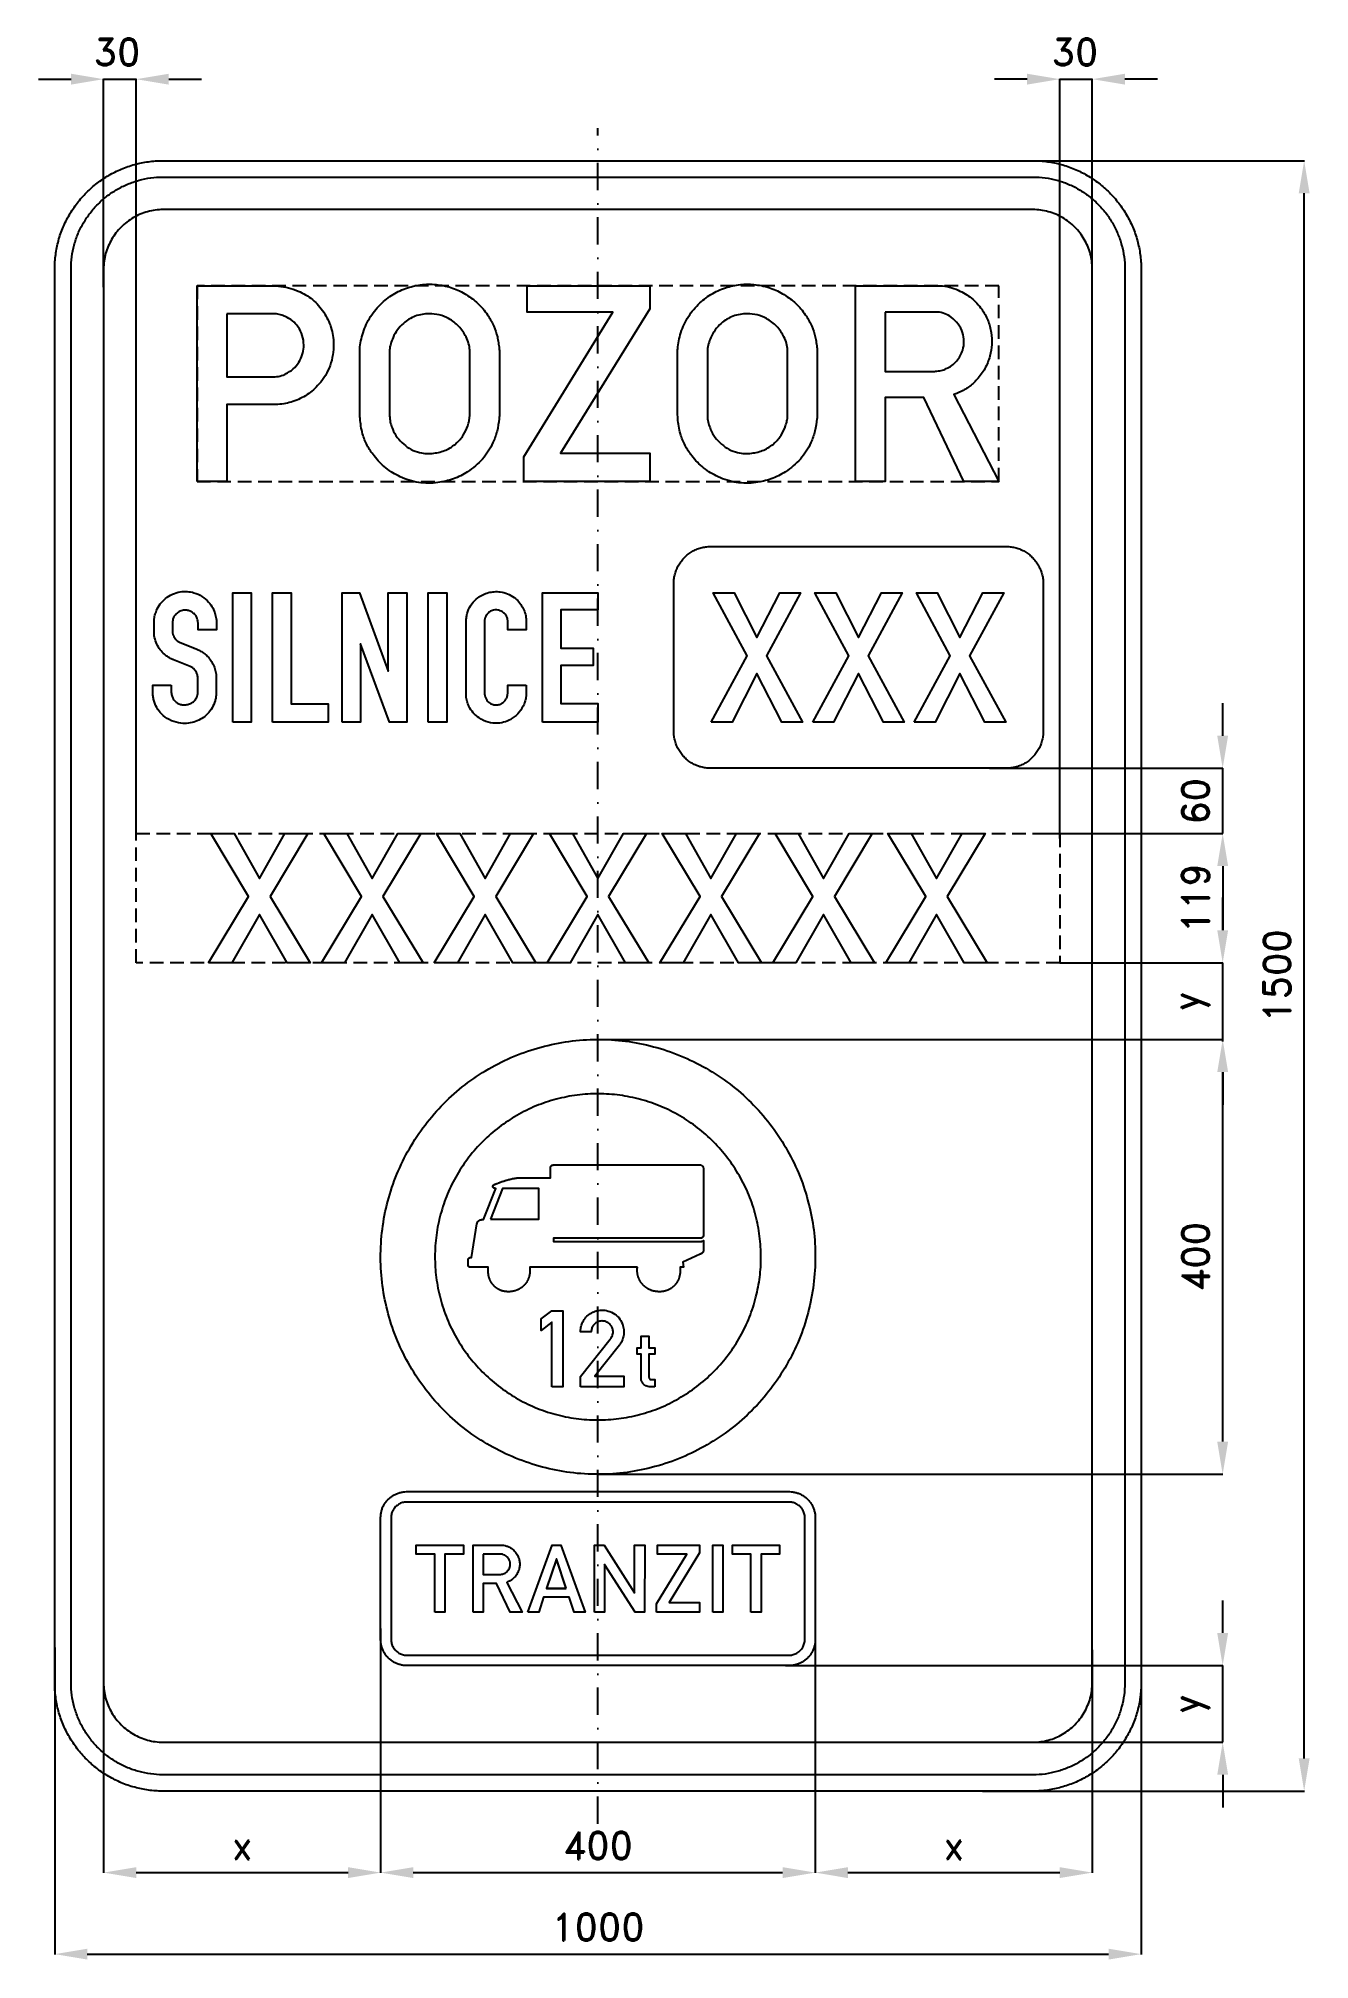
# Model space of a CAD drawing. Header units: millimetres. Extents: x -515 to 655, y -905 to 862.
import ezdxf

# ---------------------------------------------------------------- set-up
doc = ezdxf.new("R2010")
doc.units = ezdxf.units.MM
doc.header["$LTSCALE"] = 5
doc.linetypes.add('ČERCHOVANÁX2', pattern=[2, 1, -0.5, 0, -0.5])
doc.linetypes.add('ČÁRKOVANÁX2', pattern=[1.5, 1, -0.5])
doc.layers.add('Kóty', color=2, linetype='Continuous')
doc.layers.add('Značka', color=7, linetype='Continuous')
doc.styles.get("Standard").update_dxf_attribs({"font": 'romand.shx', "height": 25})
doc.dimstyles.get("Standard").update_dxf_attribs({"dimtxt": 25, "dimasz": 30, "dimexe": 0.18, "dimexo": 0.0625, "dimgap": 12.5, "dimtad": 1, "dimdec": 0, "dimzin": 0, "dimdsep": 46, "dimtxsty": 'Standard', "dimcen": 0.09, "dimadec": 0, "dimazin": 0, "dimtfac": 1, "dimtdec": 0, "dimtofl": 0, "dimtmove": 0, "dimatfit": 3, "dimfxl": 1, "dimtolj": 1, "dimtzin": 0, "dimarcsym": 0})

msp = doc.modelspace()

# ---------------------------------------------------------------- texts
at = {"layer": 'Kóty', "char_height": 25, "attachment_point": 5}
for insert in [(-442.6, 850), (439.1, 850)]:
    msp.add_mtext('\\A1;30', dxfattribs=dict(at, insert=insert))
at = {"layer": 'Kóty', "insert": (550, 160.6), "char_height": 25, "attachment_point": 5, "rotation": 90}
msp.add_mtext('\\A1;60', dxfattribs=at)

# ---------------------------------------------------------------- blocks, each defined once
blk = doc.blocks.new('*D0')
at = {"layer": 'Defpoints', "color": 0, "transparency": 16777216}
for p in [(351.7, 750), (650, 750), (353.9, -750)]:
    blk.add_point(p, dxfattribs=at)
at = {"layer": 'Kóty', "color": 0, "lineweight": -2, "transparency": 16777216}
for p, q in [((351.8, 750), (650.2, 750)), ((650, -720), (650, 720)), ((354, -750), (650.2, -750))]:
    blk.add_line(p, q, dxfattribs=at)
at = {"layer": 'Kóty', "color": 0, "transparency": 16777216}
for points in [[(645, 720), (655, 720), (650, 750)], [(645, -720), (655, -720), (650, -750)]]:
    blk.add_solid(points, dxfattribs=at)
at = {"layer": 'Kóty', "color": 0, "transparency": 16777216, "insert": (625, 0), "char_height": 25, "attachment_point": 5, "rotation": 90}
blk.add_mtext('\\A1;1500', dxfattribs=at)
blk = doc.blocks.new('*D1')
at = {"layer": 'Defpoints', "color": 0, "transparency": 16777216}
for p in [(-500, -617.9), (500, -607.9), (500, -900)]:
    blk.add_point(p, dxfattribs=at)
at = {"layer": 'Kóty', "color": 0, "lineweight": -2, "transparency": 16777216}
for p, q in [((-500, -617.9), (-500, -900.2)), ((500, -608), (500, -900.2)), ((-470, -900), (470, -900))]:
    blk.add_line(p, q, dxfattribs=at)
at = {"layer": 'Kóty', "color": 0, "transparency": 16777216}
for points in [[(-470, -895), (-470, -905), (-500, -900)], [(470, -895), (470, -905), (500, -900)]]:
    blk.add_solid(points, dxfattribs=at)
at = {"layer": 'Kóty', "color": 0, "transparency": 16777216, "insert": (0, -875), "char_height": 25, "attachment_point": 5}
blk.add_mtext('\\A1;1000', dxfattribs=at)
blk = doc.blocks.new('*D2')
at = {"layer": 'Defpoints', "color": 0, "transparency": 16777216}
for p in [(425, 131), (425, 12), (575, 12)]:
    blk.add_point(p, dxfattribs=at)
at = {"layer": 'Kóty', "color": 0, "lineweight": -2, "transparency": 16777216}
for p, q in [((425.0625, 131), (575.18, 131)), ((575, 101), (575, 42)), ((425.0625, 12), (575.18, 12))]:
    blk.add_line(p, q, dxfattribs=at)
at = {"layer": 'Kóty', "color": 0, "transparency": 16777216}
for points in [[(570, 101), (580, 101), (575, 131)], [(570, 42), (580, 42), (575, 12)]]:
    blk.add_solid(points, dxfattribs=at)
at = {"layer": 'Kóty', "color": 0, "transparency": 16777216, "insert": (550, 71.5), "char_height": 25, "attachment_point": 5, "rotation": 90}
blk.add_mtext('\\A1;119', dxfattribs=at)
blk = doc.blocks.new('*D3')
at = {"layer": 'Defpoints', "color": 0, "transparency": 16777216}
for p in [(-1.1, -58.5), (575, -58.5), (0, -458.5)]:
    blk.add_point(p, dxfattribs=at)
at = {"layer": 'Kóty', "color": 0, "lineweight": -2, "transparency": 16777216}
for p, q in [((-1.1, -58.5), (575.2, -58.5)), ((575, -428.5), (575, -88.5)), ((0.1, -458.5), (575.2, -458.5))]:
    blk.add_line(p, q, dxfattribs=at)
at = {"layer": 'Kóty', "color": 0, "transparency": 16777216}
for points in [[(570, -88.5), (580, -88.5), (575, -58.5)], [(570, -428.5), (580, -428.5), (575, -458.5)]]:
    blk.add_solid(points, dxfattribs=at)
at = {"layer": 'Kóty', "color": 0, "transparency": 16777216, "insert": (550, -258.5), "char_height": 25, "attachment_point": 5, "rotation": 90}
blk.add_mtext('\\A1;400', dxfattribs=at)
blk = doc.blocks.new('*D4')
at = {"layer": 'Defpoints', "color": 0, "transparency": 16777216}
for p in [(-200, -600.2), (200, -612.8), (200, -825)]:
    blk.add_point(p, dxfattribs=at)
at = {"layer": 'Kóty', "color": 0, "lineweight": -2, "transparency": 16777216}
for p, q in [((-200, -600.3), (-200, -825.2)), ((200, -612.9), (200, -825.2)), ((-170, -825), (170, -825))]:
    blk.add_line(p, q, dxfattribs=at)
at = {"layer": 'Kóty', "color": 0, "transparency": 16777216}
for points in [[(-170, -820), (-170, -830), (-200, -825)], [(170, -820), (170, -830), (200, -825)]]:
    blk.add_solid(points, dxfattribs=at)
at = {"layer": 'Kóty', "color": 0, "transparency": 16777216, "insert": (0, -800), "char_height": 25, "attachment_point": 5}
blk.add_mtext('\\A1;400', dxfattribs=at)
blk = doc.blocks.new('*D5')
at = {"layer": 'Defpoints', "color": 0, "transparency": 16777216}
for p in [(172.5, -634.5), (157.3, -705), (575, -705)]:
    blk.add_point(p, dxfattribs=at)
at = {"layer": 'Kóty', "color": 0, "lineweight": -2, "transparency": 16777216}
for p, q in [((575, -604.5), (575, -574.5)), ((172.6, -634.5), (575.2, -634.5)), ((157.3, -705), (575.2, -705)), ((575, -735), (575, -765))]:
    blk.add_line(p, q, dxfattribs=at)
at = {"layer": 'Kóty', "color": 0, "transparency": 16777216}
for points in [[(570, -604.5), (580, -604.5), (575, -634.5)], [(570, -735), (580, -735), (575, -705)]]:
    blk.add_solid(points, dxfattribs=at)
at = {"layer": 'Kóty', "color": 0, "transparency": 16777216, "insert": (545.8, -669.8), "char_height": 25, "attachment_point": 5, "rotation": 90}
blk.add_mtext('\\A1;y', dxfattribs=at)
blk = doc.blocks.new('*D6')
at = {"layer": 'Defpoints', "color": 0, "transparency": 16777216}
for p in [(-200, -614.4), (-455, -629.1), (-200, -825)]:
    blk.add_point(p, dxfattribs=at)
at = {"layer": 'Kóty', "color": 0, "lineweight": -2, "transparency": 16777216}
for p, q in [((-200, -614.5), (-200, -825.2)), ((-455, -629.2), (-455, -825.2)), ((-425, -825), (-230, -825))]:
    blk.add_line(p, q, dxfattribs=at)
at = {"layer": 'Kóty', "color": 0, "transparency": 16777216}
for points in [[(-425, -820), (-425, -830), (-455, -825)], [(-230, -820), (-230, -830), (-200, -825)]]:
    blk.add_solid(points, dxfattribs=at)
at = {"layer": 'Kóty', "color": 0, "transparency": 16777216, "insert": (-327.5, -800), "char_height": 25, "attachment_point": 5}
blk.add_mtext('\\A1;x', dxfattribs=at)
blk = doc.blocks.new('*D7')
at = {"layer": 'Defpoints', "color": 0, "transparency": 16777216}
for p in [(200, -604.1), (455, -619.9), (455, -825)]:
    blk.add_point(p, dxfattribs=at)
at = {"layer": 'Kóty', "color": 0, "lineweight": -2, "transparency": 16777216}
for p, q in [((200, -604.1), (200, -825.2)), ((455, -619.9), (455, -825.2)), ((230, -825), (425, -825))]:
    blk.add_line(p, q, dxfattribs=at)
at = {"layer": 'Kóty', "color": 0, "transparency": 16777216}
for points in [[(230, -820), (230, -830), (200, -825)], [(425, -820), (425, -830), (455, -825)]]:
    blk.add_solid(points, dxfattribs=at)
at = {"layer": 'Kóty', "color": 0, "transparency": 16777216, "insert": (327.5, -800), "char_height": 25, "attachment_point": 5}
blk.add_mtext('\\A1;x', dxfattribs=at)
blk = doc.blocks.new('*D8')
at = {"layer": 'Defpoints', "color": 0, "transparency": 16777216}
for p in [(425, 12), (433, -58.5), (575, -58.5)]:
    blk.add_point(p, dxfattribs=at)
at = {"layer": 'Kóty', "color": 0, "lineweight": -2, "transparency": 16777216}
for p, q in [((575, 42), (575, 72)), ((425.1, 12), (575.2, 12)), ((433.1, -58.5), (575.2, -58.5)), ((575, -88.5), (575, -118.5))]:
    blk.add_line(p, q, dxfattribs=at)
at = {"layer": 'Kóty', "color": 0, "transparency": 16777216}
for points in [[(570, 42), (580, 42), (575, 12)], [(570, -88.5), (580, -88.5), (575, -58.5)]]:
    blk.add_solid(points, dxfattribs=at)
at = {"layer": 'Kóty', "color": 0, "transparency": 16777216, "insert": (545.8, -23.2), "char_height": 25, "attachment_point": 5, "rotation": 90}
blk.add_mtext('\\A1;y', dxfattribs=at)

# ---------------------------------------------------------------- dimensions: what is measured, and where the dimension line sits
at = {"layer": 'Kóty'}
for base, p1, p2, picture, middle in [((650, 750), (353.9, -750), (351.7, 750), '*D0', (625, 0)), ((575, 12), (425, 131), (425, 12), '*D2', (550, 71.5)), ((575, -58.5), (0, -458.5), (-1.1, -58.5), '*D3', (550, -258.5))]:
    dim = msp.add_linear_dim(base=base, p1=p1, p2=p2, angle=90, dimstyle='Standard', dxfattribs=at)
    dim.commit()
    dim.dimension.update_dxf_attribs({"geometry": picture, "text_midpoint": middle})
for base, p1, p2, picture, middle in [((575, -58.5), (425, 12), (433, -58.5), '*D8', (545.8, -23.2)), ((575, -705), (172.5, -634.5), (157.3, -705), '*D5', (545.8, -669.8))]:
    dim = msp.add_linear_dim(base=base, p1=p1, p2=p2, angle=90, text='y', dimstyle='Standard', dxfattribs=at)
    dim.commit()
    dim.dimension.update_dxf_attribs({"geometry": picture, "text_midpoint": middle})
for base, p1, p2, picture, middle in [((200, -825), (-200, -600.2), (200, -612.8), '*D4', (0, -800)), ((500, -900), (-500, -617.9), (500, -607.9), '*D1', (0, -875))]:
    dim = msp.add_linear_dim(base=base, p1=p1, p2=p2, dimstyle='Standard', dxfattribs=at)
    dim.commit()
    dim.dimension.update_dxf_attribs({"geometry": picture, "text_midpoint": middle})
for base, p1, p2, picture, middle in [((-200, -825), (-455, -629.1), (-200, -614.4), '*D6', (-327.5, -800)), ((455, -825), (200, -604.1), (455, -619.9), '*D7', (327.5, -800))]:
    dim = msp.add_linear_dim(base=base, p1=p1, p2=p2, text='x', dimstyle='Standard', dxfattribs=at)
    dim.commit()
    dim.dimension.update_dxf_attribs({"geometry": picture, "text_midpoint": middle})

# ---------------------------------------------------------------- linework, layer by layer
at = {"layer": 'Kóty'}
for p, q in [((-515, 825), (-485, 825)), ((-455, 633.5), (-455, 825.2)), ((-425, 126.4), (-425, 825.2)), ((-395, 825), (-365, 825)), ((395, 825), (365, 825)), ((425, 126.4), (425, 825.2)), ((455, 650.4), (455, 825.2)), ((515, 825), (485, 825)), ((575, 221), (575, 251)), ((360.5, 191), (575.2, 191)), ((407.7, 131), (575.2, 131)), ((575, 101), (575, 71))]:
    msp.add_line(p, q, dxfattribs=at)
for points in [[(-455, 825), (-425, 825)], [(425, 825), (455, 825)], [(575, 131), (575, 191)], [(575, -60.5), (575, 12)], [(575, -705), (575, -634.5)]]:
    msp.add_lwpolyline(points, dxfattribs=at)
for points in [[(-485, 830), (-485, 820), (-455, 825)], [(-395, 830), (-395, 820), (-425, 825)], [(395, 830), (395, 820), (425, 825)], [(485, 830), (485, 820), (455, 825)], [(570, 221), (580, 221), (575, 191)], [(570, 101), (580, 101), (575, 131)]]:
    msp.add_solid(points, dxfattribs=at)
at = {"layer": 'Značka', "color": 6, "linetype": 'ČERCHOVANÁX2', "ltscale": 5}
msp.add_lwpolyline([(0, -780), (0, 780)], dxfattribs=at)
at = {"layer": 'Značka', "color": 3}
for points in [[(-400, -750), (-400.4, -750), (-400.8, -750, -0.03218), (-413.7, -749.1, -0.035443), (-426.4, -746.5, -0.036267), (-438.7, -742.3, -0.03442), (-450.2, -736.5, -0.033722), (-461, -729.3, -0.034085), (-470.7, -720.7, -0.034209), (-479.3, -711, -0.034229), (-486.5, -700.2, -0.034044), (-492.3, -688.7, -0.033412), (-496.5, -676.4, -0.034127), (-499.1, -663.7, -0.036745), (-500, -650.8), (-500, -650.4), (-500, -650), (-500, 650), (-500, 650.4), (-500, 650.8, -0.03218), (-499.1, 663.7, -0.035441), (-496.5, 676.4, -0.03627), (-492.3, 688.7, -0.034417), (-486.5, 700.2, -0.033719), (-479.3, 711, -0.034078), (-470.7, 720.7, -0.034208), (-461, 729.3, -0.034227), (-450.2, 736.5, -0.034051), (-438.7, 742.3, -0.033416), (-426.4, 746.5, -0.034129), (-413.7, 749.1, -0.036746), (-400.8, 750), (-400.4, 750), (-400, 750), (400, 750), (400.4, 750), (400.8, 750, -0.032179), (413.7, 749.1, -0.035451), (426.4, 746.5, -0.036282), (438.7, 742.3, -0.034425), (450.2, 736.5, -0.033731), (461, 729.3, -0.034081), (470.7, 720.7, -0.034214), (479.3, 711, -0.034229), (486.5, 700.2, -0.034034), (492.3, 688.7, -0.033411), (496.5, 676.4, -0.034122), (499.1, 663.7, -0.036741), (500, 650.8), (500, 650.4), (500, 650), (500, -650), (500, -650.4), (500, -650.8, -0.032179), (499.1, -663.7, -0.035442), (496.5, -676.4, -0.036264), (492.3, -688.7, -0.034415), (486.5, -700.2, -0.033719), (479.3, -711, -0.034086), (470.7, -720.7, -0.034205), (461, -729.3, -0.03423), (450.2, -736.5, -0.034046), (438.7, -742.3, -0.033413), (426.4, -746.5, -0.034127), (413.7, -749.1, -0.036745), (400.8, -750), (400.4, -750), (400, -750), (-400, -750)], [(-400, -735), (-400.3, -735), (-400.7, -735, -0.03218), (-411.6, -734.2, -0.035443), (-422.4, -732, -0.036267), (-432.9, -728.5, -0.03442), (-442.7, -723.5, -0.033721), (-451.9, -717.4, -0.034085), (-460.1, -710.1, -0.034209), (-467.4, -701.9, -0.034229), (-473.5, -692.7, -0.034045), (-478.4, -682.9, -0.033412), (-482, -672.4, -0.034127), (-484.3, -661.6, -0.036745), (-485, -650.7), (-485, -650.3), (-485, -650), (-485, 650), (-485, 650.3), (-485, 650.7, -0.032181), (-484.2, 661.6, -0.035444), (-482, 672.4, -0.036267), (-478.5, 682.9, -0.034419), (-473.5, 692.7, -0.033711), (-467.4, 701.8, -0.034078), (-460.1, 710.1, -0.034195), (-451.9, 717.4, -0.034219), (-442.7, 723.5, -0.034051), (-432.9, 728.4, -0.033409), (-422.4, 732, -0.034121), (-411.6, 734.3, -0.036745), (-400.7, 735), (-400.3, 735), (-400, 735), (400, 735), (400.3, 735), (400.7, 735, -0.032174), (411.6, 734.2, -0.03544), (422.4, 732, -0.036261), (432.9, 728.5, -0.03443), (442.7, 723.5, -0.033731), (451.9, 717.4, -0.03408), (460.1, 710.1, -0.034212), (467.4, 701.9, -0.03423), (473.5, 692.7, -0.034037), (478.4, 682.8, -0.033418), (482, 672.4, -0.034127), (484.3, 661.6, -0.036751), (485, 650.7), (485, 650.3), (485, 650), (485, -650), (485, -650.3), (485, -650.7, -0.032185), (484.2, -661.6, -0.03545), (482, -672.4, -0.036271), (478.5, -682.9, -0.034419), (473.5, -692.7, -0.033715), (467.4, -701.9, -0.034083), (460.1, -710.1, -0.034209), (451.9, -717.4, -0.034231), (442.7, -723.5, -0.034042), (432.9, -728.4, -0.033411), (422.4, -732, -0.034127), (411.6, -734.3, -0.036745), (400.7, -735), (400.3, -735), (400, -735), (-400, -735)], [(-400, -705), (400, -705), (400.2, -705), (400.4, -705, 0.03218), (407.5, -704.5, 0.035442), (414.5, -703.1, 0.036265), (421.3, -700.8, 0.034422), (427.6, -697.6, 0.033717), (433.6, -693.6, 0.034088), (438.9, -688.9, 0.034212), (443.6, -683.6, 0.034229), (447.6, -677.6, 0.034042), (450.7, -671.3, 0.033412), (453.1, -664.5, 0.034125), (454.5, -657.5, 0.036743), (455, -650.4), (455, -650.2), (455, -650), (455, 650), (455, 650.2), (455, 650.4, 0.032187), (454.5, 657.5, 0.035442), (453.1, 664.5, 0.036278), (450.8, 671.3, 0.034421), (447.6, 677.6, 0.033718), (443.6, 683.6, 0.034078), (438.9, 688.9, 0.034199), (433.6, 693.6, 0.034236), (427.6, 697.6, 0.03403), (421.3, 700.8, 0.033395), (414.5, 703.1, 0.034109), (407.5, 704.5, 0.036744), (400.4, 705), (400.2, 705), (400, 705), (-400, 705), (-400.2, 705), (-400.4, 705, 0.032171), (-407.5, 704.5, 0.035429), (-414.5, 703.1, 0.036266), (-421.3, 700.8, 0.034431), (-427.6, 697.6, 0.033735), (-433.6, 693.6, 0.034079), (-438.9, 688.9, 0.034224), (-443.6, 683.6, 0.034235), (-447.6, 677.6, 0.03404), (-450.7, 671.3, 0.033409), (-453.1, 664.5, 0.034125), (-454.5, 657.5, 0.036745), (-455, 650.4), (-455, 650.2), (-455, 650), (-455, -650), (-455, -650.2), (-455, -650.4, 0.03218), (-454.5, -657.5, 0.035443), (-453.1, -664.5, 0.036267), (-450.8, -671.3, 0.034421), (-447.6, -677.6, 0.033721), (-443.6, -683.6, 0.034084), (-438.9, -688.9, 0.034208), (-433.6, -693.6, 0.03423), (-427.6, -697.6, 0.034044), (-421.3, -700.7, 0.033412), (-414.5, -703.1, 0.034127), (-407.5, -704.5, 0.036745), (-400.4, -705), (-400.2, -705), (-400, -705)], [(-219.3, 573.9), (-219.3, 575.3, -0.004529), (-219.2, 576.8, -0.030679), (-218.1, 584.3, -0.031069), (-216.2, 591.7, -0.066298), (-209.3, 606.6, -0.068474), (-198.7, 619.1, -0.061858), (-187, 627.9, -0.059934), (-173.5, 633.5, -0.057352), (-159.7, 636.2, -0.057578), (-145.5, 635.6, -0.056916), (-132.1, 632.2, -0.057507), (-119.7, 625.8, -0.055384), (-109.2, 617.4, -0.053461), (-100.8, 606.9, -0.04303), (-95.8, 597.8, -0.048851), (-92.6, 588, -0.022723), (-91.6, 582.7, -0.012946), (-90.9, 577.3), (-90.8, 576.4), (-90.7, 575.5), (-90.7, 515.2), (-90.9, 513.8), (-91, 512.5, -0.035772), (-92.9, 501.3, -0.047844), (-96.7, 490.6, -0.078792), (-106.3, 475.5, -0.073102), (-120, 463.9, -0.060121), (-133.1, 457.3, -0.059851), (-147.3, 453.9, -0.071114), (-165, 454, -0.074186), (-181.9, 459.2, -0.066047), (-195.2, 467.3, -0.0617), (-206.1, 478.5, -0.04709), (-212.4, 488.1, -0.053874), (-216.6, 498.7, -0.030223), (-218.1, 505.7, -0.017682), (-219, 512.9), (-219.2, 514.5), (-219.3, 516.2), (-219.3, 573.9)], [(73.2, 573.9, -0.001515), (73.3, 575.3, -0.004509), (73.4, 576.8, -0.030687), (74.4, 584.3, -0.031077), (76.4, 591.7, -0.066302), (83.3, 606.6, -0.068475), (93.9, 619.1, -0.061853), (105.6, 627.9, -0.059934), (119, 633.5, -0.057351), (132.9, 636.2, -0.057578), (147, 635.6, -0.056915), (160.5, 632.2, -0.057506), (172.9, 625.8, -0.055384), (183.4, 617.4, -0.053458), (191.8, 606.9, -0.043022), (196.8, 597.8, -0.048842), (200, 588, -0.022712), (201, 582.7, -0.012946), (201.7, 577.3), (201.8, 576.4), (201.8, 575.5), (201.8, 515.2), (201.7, 513.8, -0.002788), (201.6, 512.5, -0.035777), (199.6, 501.3, -0.047844), (195.9, 490.6, -0.07879), (186.3, 475.5, -0.073101), (172.5, 463.9, -0.060122), (159.5, 457.3, -0.059852), (145.3, 453.9, -0.071114), (127.6, 454, -0.074187), (110.7, 459.2, -0.066046), (97.3, 467.3, -0.061699), (86.5, 478.5, -0.047092), (80.2, 488.1, -0.053874), (76, 498.7, -0.030215), (74.4, 505.7, -0.017678), (73.5, 512.9), (73.4, 514.5), (73.2, 516.2), (73.2, 573.9)], [(-369, 455), (-369, 635), (-296.2, 635), (-295.2, 634.9), (-294.1, 634.7, -0.025334), (-284.9, 633.1, -0.042928), (-276, 630.1, -0.079586), (-262.7, 622.2, -0.076485), (-252.4, 610.5, -0.07689), (-245.7, 596.7, -0.075741), (-243.3, 581.4, -0.094028), (-246.6, 561.6, -0.098352), (-256.8, 544.4, -0.073285), (-267.7, 534.8, -0.067696), (-280.7, 528.5, -0.034228), (-287.5, 526.7, -0.037885), (-294.5, 525.8), (-295.6, 525.7), (-296.8, 525.7), (-341.5, 525.7), (-341.5, 455), (-369, 455)], [(237.1, 455), (237.1, 635), (312.9, 635), (313.9, 635), (315, 635, -0.052893), (323.5, 633.7, -0.045262), (331.6, 630.8, -0.068749), (343.7, 623.6, -0.074101), (353.2, 613.3, -0.062847), (358.8, 603.2, -0.059666), (361.8, 591.9, -0.055135), (362.5, 581, -0.055181), (360.7, 570.2, -0.062311), (356.1, 558.7, -0.063044), (348.8, 548.7, -0.052736), (341.4, 541.9, -0.055204), (332.7, 536.9), (330.2, 535.8), (327.7, 534.9), (369, 455), (336.7, 455), (299.9, 532.1), (264.5, 532.1), (264.5, 455), (237.1, 455)], [(-341.5, 609.2), (-341.5, 551.3), (-298.8, 551.3), (-298, 551.3), (-297.2, 551.3, 0.067124), (-291.2, 552.3, 0.057708), (-285.6, 554.9, 0.071734), (-279.1, 559.8, 0.074484), (-274.3, 566.3, 0.068275), (-271.6, 573.1, 0.065314), (-270.8, 580.4, 0.077201), (-272.1, 589.2, 0.083747), (-276, 597, 0.073391), (-281.2, 602.6, 0.066076), (-287.8, 606.6, 0.042642), (-292.2, 608.3, 0.049269), (-296.9, 609.1), (-297.6, 609.1), (-298.3, 609.2), (-341.5, 609.2)], [(-191.9, 573.7), (-191.9, 516.2), (-191.8, 515.1), (-191.7, 514, 0.037596), (-190.8, 508.3, 0.041684), (-188.9, 502.8, 0.062903), (-184.7, 495.4, 0.060167), (-178.8, 489.2, 0.059426), (-171.9, 484.4, 0.064336), (-164.1, 481.6, 0.050523), (-157.6, 480.6, 0.044537), (-151, 480.9, 0.073895), (-140, 483.8, 0.085009), (-130.4, 490, 0.073632), (-124, 497.4, 0.063583), (-119.9, 506.2, 0.033197), (-118.6, 510.6, 0.042641), (-118, 515.2, 0.004526), (-118, 515.8, 0.001521), (-118, 516.3), (-118, 573.6, 0.002803), (-118, 574.6, 0.008372), (-118, 575.7, 0.062608), (-119, 581.9, 0.048319), (-121.4, 587.9, 0.076903), (-128.1, 597.6, 0.083772), (-137.4, 604.7, 0.069871), (-146, 608.1, 0.066666), (-155.3, 609.2, 0.088512), (-168.1, 606.9, 0.098119), (-179.1, 600.3, 0.062844), (-184.6, 594.4, 0.05139), (-188.6, 587.3, 0.039518), (-190.7, 581.6, 0.050753), (-191.8, 575.8, 0.007122), (-191.9, 574.8), (-191.9, 573.7)], [(100.7, 573.7), (100.7, 516.2), (100.7, 515.1), (100.8, 514, 0.037586), (101.8, 508.3, 0.041669), (103.7, 502.8, 0.062896), (107.9, 495.4, 0.060167), (113.8, 489.2, 0.059426), (120.7, 484.4, 0.064336), (128.5, 481.6, 0.050521), (135, 480.6, 0.044537), (141.5, 480.9, 0.073897), (152.6, 483.8, 0.085012), (162.2, 490, 0.073629), (168.5, 497.4, 0.063583), (172.7, 506.2, 0.033197), (174, 510.6, 0.042634), (174.5, 515.2, 0.004631), (174.6, 515.8, 0.001573), (174.6, 516.3), (174.6, 573.6, 0.002803), (174.6, 574.6, 0.008431), (174.6, 575.7, 0.062603), (173.6, 581.9, 0.048319), (171.2, 587.9, 0.076901), (164.5, 597.6, 0.083771), (155.2, 604.7, 0.069871), (146.6, 608.1, 0.066666), (137.3, 609.2, 0.088513), (124.5, 606.9, 0.098122), (113.5, 600.3, 0.062841), (108, 594.4, 0.05139), (104, 587.3, 0.039523), (101.8, 581.6, 0.050753), (100.8, 575.8, 0.007122), (100.7, 574.8, 0.00231), (100.7, 573.7)], [(264.5, 610.7), (264.5, 556.2), (308.6, 556.2), (309.7, 556.2), (310.8, 556.3, 0.040824), (315.8, 557, 0.049409), (320.6, 558.7, 0.110766), (330, 565.6, 0.114769), (335.7, 575.8, 0.085169), (336.9, 583.8, 0.080074), (335.6, 591.8, 0.084077), (331.5, 599.7, 0.08123), (325.2, 605.9, 0.067126), (319.2, 609.2, 0.082147), (312.6, 610.7), (311.8, 610.7), (311, 610.7), (264.5, 610.7)], [(-392.7, 267.6), (-392.7, 261.2), (-392.7, 260.9), (-392.7, 260.6, 0.067839), (-392, 257.2, 0.080268), (-390.3, 254.1, 0.070822), (-388.2, 251.9, 0.06848), (-385.7, 250.4, 0.072225), (-382.6, 249.5, 0.059819), (-379.2, 249.5, 0.062313), (-375.9, 250.2, 0.080555), (-373, 251.7, 0.082217), (-370.6, 254.1, 0.072872), (-369, 257.1, 0.024106), (-368.7, 258.1, 0.024244), (-368.4, 259.2, 0.007534), (-368.4, 259.7), (-368.3, 260.1), (-368.3, 274), (-368.3, 274.5, 0.012192), (-368.3, 275.1, 0.0575), (-368.7, 277.1, 0.041293), (-369.5, 279, 0.041758), (-370.6, 280.9, 0.055544), (-372, 282.5, 0.037058), (-373, 283.3, 0.031309), (-374.2, 284.1, 0.008655), (-374.7, 284.3), (-375.2, 284.6), (-390.7, 290.8), (-391.1, 291), (-391.5, 291.1, -0.037025), (-394.2, 292.5, -0.028658), (-396.8, 294.2, -0.04762), (-401.1, 297.9, -0.053381), (-404.5, 302.5, -0.061657), (-407.2, 308.3, -0.062525), (-408.5, 314.5), (-408.5, 315), (-408.6, 315.5), (-408.6, 325.7, -0.002662), (-408.6, 326.5, -0.007998), (-408.5, 327.4, -0.052118), (-407.8, 331.8, -0.041817), (-406.3, 336.1, -0.059291), (-402.8, 342.2, -0.064888), (-397.9, 347.2, -0.070469), (-391.6, 351.2, -0.069026), (-384.4, 353.3, -0.059157), (-378, 353.6, -0.059494), (-371.8, 352.5, -0.073684), (-364.5, 349.1, -0.072354), (-358.4, 343.8, -0.05872), (-354.6, 338.6, -0.059705), (-352.2, 332.6, -0.025327), (-351.6, 330, -0.025631), (-351.2, 327.4, -0.004238), (-351.2, 326.8), (-351.1, 326.3), (-351.1, 318.5), (-368.1, 318.5), (-368.1, 325), (-368.2, 325.3), (-368.2, 325.6, 0.026949), (-368.5, 327.7, 0.049636), (-369.2, 329.7, 0.084181), (-370.9, 332.4, 0.070669), (-373.4, 334.5, 0.066962), (-376.2, 335.9, 0.070667), (-379.2, 336.4, 0.096873), (-383.6, 335.9, 0.097771), (-387.4, 333.8, 0.080392), (-389.8, 331.3, 0.0883), (-391.2, 328.2, 0.027244), (-391.4, 327, 0.01392), (-391.6, 325.8), (-391.6, 325.5), (-391.7, 325.1), (-391.7, 317.4), (-391.6, 317.1), (-391.6, 316.8, 0.04356), (-391.2, 314.5, 0.048674), (-390.3, 312.3, 0.04846), (-389.2, 310.4, 0.049306), (-387.8, 308.8, 0.030235), (-386.8, 308, 0.034762), (-385.8, 307.3, 0.009664), (-385.4, 307.1), (-385, 306.9), (-372.1, 301.7), (-371.7, 301.5), (-371.3, 301.4, 0.007022), (-368.5, 300.2, -0.023412), (-365.8, 298.9, -0.04641), (-362.4, 296.7, -0.037082), (-359.4, 294, -0.042541), (-356.3, 290.2, -0.047681), (-353.8, 285.9, -0.047349), (-352.2, 281.2, -0.041078), (-351.3, 276.3), (-351.3, 275.9), (-351.3, 275.5), (-351.3, 260.4), (-351.3, 260.1), (-351.3, 259.7, -0.015256), (-351.7, 256.4, -0.028871), (-352.4, 253.1, -0.069935), (-355.2, 246.6, -0.066409), (-359.5, 241, -0.060061), (-364.5, 236.9, -0.058509), (-370.3, 234.1, -0.060313), (-376.9, 232.5, -0.058899), (-383.8, 232.5, -0.077487), (-392.5, 234.8, -0.082892), (-400.1, 239.6, -0.070865), (-405.1, 245.2, -0.07271), (-408.3, 251.9, -0.034908), (-409.2, 255.5, -0.026616), (-409.7, 259.3), (-409.7, 259.7), (-409.8, 260.1), (-409.8, 267.6), (-392.7, 267.6)], [(-66.1, 267.5), (-66.1, 259.2), (-66.1, 258.8), (-66.1, 258.4, -0.058395), (-66.6, 254.2, -0.04352), (-68, 250.1, -0.074594), (-72.4, 242.7, -0.081624), (-78.8, 237, -0.069971), (-85.1, 233.8, -0.069174), (-92, 232.5, -0.086255), (-101, 233.4, -0.086656), (-109.3, 237.3, -0.070136), (-114.7, 242, -0.067916), (-118.7, 248.1, -0.047371), (-120.4, 252.6, -0.050891), (-121.3, 257.4, -0.004792), (-121.4, 258), (-121.4, 258.6), (-121.4, 326.5), (-121.4, 326.9), (-121.3, 327.2, -0.02564), (-120.8, 331.3, -0.037676), (-119.7, 335.2, -0.07824), (-116.2, 342.2, -0.077449), (-110.7, 347.8, -0.055464), (-106, 350.7, -0.051639), (-100.8, 352.6, -0.050433), (-95.4, 353.5, -0.052933), (-89.9, 353.3, -0.06598), (-83.2, 351.5, -0.064102), (-77.2, 348.1, -0.055946), (-72.8, 344.2, -0.058597), (-69.5, 339.3, -0.054984), (-67.2, 334.1, -0.050286), (-66.1, 328.5, -0.004114), (-66.1, 327.9), (-66, 327.3), (-66, 318.5), (-83, 318.5), (-83, 326.5), (-83, 327, 0.010744), (-83.1, 327.5, 0.065469), (-83.7, 329.8, 0.058071), (-84.9, 332, 0.075686), (-87.1, 334.4, 0.08205), (-89.9, 336, 0.103145), (-94, 336.7, 0.106124), (-98.1, 335.8, 0.080076), (-100.6, 334.2, 0.074147), (-102.6, 331.9, 0.056539), (-103.7, 329.7, 0.053196), (-104.3, 327.4, 0.007479), (-104.4, 326.9), (-104.4, 326.5), (-104.4, 260.2), (-104.4, 259.8, 0.006728), (-104.4, 259.4, 0.059865), (-103.8, 256.8, 0.064006), (-102.6, 254.3, 0.083803), (-100.4, 251.7, 0.087799), (-97.4, 250, 0.089764), (-94, 249.3, 0.089114), (-90.5, 249.8, 0.078265), (-87.8, 251.2, 0.073524), (-85.5, 253.3, 0.068922), (-84, 255.8, 0.069944), (-83.1, 258.6, 0.008136), (-83.1, 259.1), (-83, 259.5), (-83, 267.5), (-66.1, 267.5)], [(36.3, -268.1), (-62.6, -268.1), (-62.6, -268.2), (-62.6, -268.2), (-62.6, -268.5), (-62.6, -268.7), (-62.6, -269), (-62.6, -269.2), (-62.6, -269.5), (-62.6, -269.7), (-62.6, -269.9), (-62.6, -270.2), (-62.6, -270.4), (-62.6, -270.6), (-62.6, -270.6), (-62.6, -270.7), (-62.6, -270.8), (-62.6, -271), (-62.6, -271.2), (-62.6, -271.5, -0.007755), (-62.6, -272.2, -0.008205), (-62.7, -273, -0.011512), (-62.8, -273.9, -0.012022), (-63, -274.9, -0.012346), (-63.2, -275.8, -0.012488), (-63.4, -276.8, -0.010883), (-63.6, -277.5, -0.012605), (-63.9, -278.2, -0.014123), (-64.3, -279.1, -0.008699), (-64.7, -280, -0.008712), (-65.1, -280.8, -0.014552), (-65.6, -281.6, -0.013654), (-66, -282.3, -0.011883), (-66.5, -282.9, -0.011163), (-66.9, -283.5, -0.011452), (-67.4, -284.1, -0.009503), (-67.9, -284.6, -0.009962), (-68.3, -285, -0.011241), (-68.9, -285.5, -0.008228), (-69.5, -286, -0.009527), (-70.2, -286.6, -0.013117), (-70.9, -287.1, -0.011801), (-71.5, -287.5, -0.010583), (-72.1, -287.9, -0.010047), (-72.8, -288.3, -0.010176), (-73.5, -288.6, -0.008361), (-74, -288.8, -0.008698), (-74.6, -289.1, -0.00986), (-75.2, -289.3, -0.007399), (-76, -289.6, -0.008852), (-76.8, -289.8, -0.011909), (-77.7, -290, -0.01073), (-78.4, -290.2, -0.009815), (-79.1, -290.3, -0.009448), (-79.8, -290.4, -0.009617), (-80.6, -290.5, -0.007985), (-81.2, -290.6, -0.008433), (-81.7, -290.6, -0.009582), (-82.5, -290.6, -0.007079), (-83.2, -290.6, -0.008623), (-84.1, -290.5, -0.012024), (-85, -290.4, -0.011026), (-85.7, -290.3, -0.010222), (-86.4, -290.2, -0.009986), (-87.1, -290, -0.010306), (-87.8, -289.8, -0.008673), (-88.4, -289.7, -0.009271), (-88.9, -289.5, -0.010656), (-89.6, -289.2, -0.007992), (-90.3, -288.9, -0.009943), (-91.1, -288.6, -0.013695), (-91.9, -288.1, -0.012492), (-92.5, -287.8, -0.011529), (-93.1, -287.4, -0.011221), (-93.7, -286.9, -0.011568), (-94.3, -286.5, -0.00974), (-94.8, -286.1, -0.010465), (-95.2, -285.7, -0.011994), (-95.7, -285.2, -0.008931), (-96.2, -284.6, -0.009683), (-96.7, -284, -0.013089), (-97.2, -283.4, -0.01166), (-97.6, -282.9, -0.010345), (-98, -282.3, -0.009715), (-98.3, -281.7, -0.009729), (-98.6, -281.2, -0.007898), (-98.9, -280.7, -0.008099), (-99.1, -280.2, -0.009106), (-99.4, -279.6, -0.006784), (-99.6, -279, -0.010255), (-100, -278, -0.013261), (-100.3, -277, -0.01187), (-100.5, -276.2, -0.011015), (-100.7, -275.3, -0.010456), (-100.8, -274.5, -0.010192), (-100.9, -273.6, -0.008999), (-101, -272.9, -0.010945), (-101, -272.3, -0.010638), (-101, -271.4), (-101, -270.5), (-101, -270.2), (-101, -269.9), (-101, -269.7), (-101, -269.5), (-101, -269.2), (-101, -269), (-101, -268.8), (-100.9, -268.6), (-100.9, -268.4), (-100.9, -268.2), (-100.9, -268.2), (-100.9, -268.1), (-116.1, -268.1), (-116.1, -268.1), (-116.1, -268.1), (-116.1, -268.1), (-116.1, -268.1), (-116.2, -268.1), (-116.2, -268.1), (-116.2, -268.1), (-116.2, -268.1), (-116.2, -268.1), (-116.3, -268.1), (-116.3, -268.1), (-116.3, -268.1), (-116.5, -268.1), (-116.6, -268.1), (-116.8, -268.1), (-116.9, -268.1), (-117, -268.1), (-117.2, -268.1), (-117.3, -268.1), (-117.4, -268.1), (-117.5, -268), (-117.7, -268), (-117.8, -268), (-117.9, -268), (-117.9, -268), (-118, -267.9), (-118.1, -267.9), (-118.2, -267.9), (-118.2, -267.9), (-118.3, -267.8), (-118.4, -267.8), (-118.4, -267.8), (-118.5, -267.7), (-118.5, -267.7), (-118.6, -267.7), (-118.6, -267.7), (-118.7, -267.6), (-118.7, -267.6), (-118.8, -267.6), (-118.8, -267.6), (-118.8, -267.5), (-118.9, -267.5), (-118.9, -267.5), (-119, -267.4), (-119, -267.4), (-119, -267.4), (-119.1, -267.3), (-119.1, -267.3), (-119.1, -267.3), (-119.1, -267.2), (-119.2, -267.2), (-119.2, -267.1), (-119.2, -267.1), (-119.3, -267), (-119.3, -267), (-119.3, -267), (-119.3, -266.9), (-119.4, -266.9), (-119.4, -266.8), (-119.4, -266.8), (-119.4, -266.8), (-119.4, -266.7), (-119.4, -266.7), (-119.5, -266.6), (-119.5, -266.6), (-119.5, -266.5), (-119.5, -266.5), (-119.5, -266.4), (-119.5, -266.4), (-119.5, -266.4), (-119.5, -266.3), (-119.5, -266.3), (-119.5, -266.2), (-119.6, -266.2), (-119.6, -266.1), (-119.6, -266), (-119.6, -266), (-119.6, -265.9), (-119.6, -265.9), (-119.6, -265.9), (-119.6, -265.8), (-119.6, -265.7), (-119.6, -265.7), (-119.6, -265.7), (-119.6, -265.7), (-119.6, -265.7), (-119.6, -265.7), (-119.6, -265.6), (-119.6, -265.6), (-119.6, -265.6), (-119.6, -265.6), (-119.6, -265.6), (-119.6, -265.5), (-119.6, -265.5), (-119.6, -265.4), (-119.6, -265.3), (-119.6, -265), (-119.6, -264.8), (-119.6, -264.4), (-119.6, -264.1), (-119.6, -263.7), (-119.6, -263.4), (-119.6, -263.1), (-119.6, -262.8), (-119.6, -262.5), (-119.6, -262.2), (-119.6, -262), (-119.6, -261.9), (-119.6, -261.8), (-119.6, -261.6), (-119.6, -261.5), (-119.5, -261.4), (-119.5, -261.3), (-119.5, -261.2), (-119.5, -261.1), (-119.5, -261), (-119.4, -260.9), (-119.4, -260.8), (-119.4, -260.7), (-119.4, -260.7), (-119.4, -260.6), (-119.3, -260.5), (-119.3, -260.5), (-119.3, -260.4), (-119.3, -260.4), (-119.2, -260.3), (-119.2, -260.2), (-119.1, -260.2), (-119.1, -260.1), (-119.1, -260.1), (-119, -260, -0.008646), (-119, -260, -0.007457), (-119, -259.9, -0.008233), (-118.9, -259.9, -0.009391), (-118.9, -259.8, -0.006589), (-118.8, -259.8, -0.007624), (-118.8, -259.7, -0.010647), (-118.7, -259.7, -0.009557), (-118.7, -259.7, -0.008394), (-118.6, -259.6, -0.007869), (-118.6, -259.6), (-118.5, -259.5), (-118.5, -259.5), (-118.5, -259.5), (-118.4, -259.5), (-118.3, -259.4), (-118.3, -259.4), (-118.2, -259.4), (-118.1, -259.3), (-118.1, -259.3), (-118, -259.3), (-118, -259.3), (-117.9, -259.3), (-117.8, -259.2), (-117.8, -259.2), (-117.7, -259.2), (-117.7, -259.2), (-117.6, -259.2), (-117.6, -259.2), (-117.5, -259.2), (-117.5, -259.2), (-117.4, -259.1), (-117.4, -259.1), (-117.4, -259.1), (-117.3, -259.1), (-117.3, -259.1), (-117.2, -259.1), (-117.1, -259.1), (-117.1, -259.1), (-117, -259.1), (-116.9, -259.1), (-116.9, -259.1), (-116.8, -259.1), (-116.8, -259.1), (-116.7, -259.1), (-116.6, -259.1), (-116.6, -259.1), (-116.6, -259.1), (-116.6, -259.1), (-116.5, -259.1), (-116.5, -259.1), (-116.5, -259.1), (-116.5, -259.1), (-116.5, -259.1), (-116.5, -259.1), (-116.4, -259.1), (-116.4, -259.1), (-116.4, -259.1), (-111.4, -228.1), (-111.4, -228.1), (-111.4, -228.1), (-111.4, -228), (-111.4, -228), (-111.4, -228), (-111.4, -228), (-111.4, -227.9), (-111.4, -227.9), (-111.4, -227.8), (-111.4, -227.8), (-111.3, -227.7), (-111.3, -227.7), (-111.3, -227.6), (-111.3, -227.6), (-111.3, -227.6), (-111.3, -227.5), (-111.3, -227.5), (-111.3, -227.5), (-111.3, -227.5), (-111.2, -227.4), (-111.2, -227.3), (-111.1, -227.1), (-111.1, -226.9, -0.009313), (-111, -226.7, -0.01259), (-110.9, -226.5, -0.015253), (-110.7, -226.3, -0.017813), (-110.6, -226.1, -0.015508), (-110.5, -225.9, -0.015123), (-110.4, -225.8, -0.017391), (-110.2, -225.6, -0.01842), (-110, -225.4), (-110, -225.4), (-110, -225.4), (-110, -225.4), (-110, -225.4), (-110, -225.4), (-110, -225.4), (-110, -225.4), (-110, -225.4), (-109.9, -225.3), (-109.9, -225.3), (-109.9, -225.3), (-109.9, -225.3), (-109.9, -225.3), (-109.9, -225.3), (-109.9, -225.3), (-109.8, -225.2, -0.010254), (-109.7, -225.2, -0.008922), (-109.6, -225.1, -0.020091), (-109.3, -224.9, -0.017938), (-109, -224.8, -0.021404), (-108.6, -224.6, -0.017376), (-108.1, -224.5, -0.014701), (-107.7, -224.4, -0.012686), (-107.2, -224.3, -0.00864), (-106.9, -224.2, -0.007504), (-106.5, -224.2, -0.007064), (-106.1, -224.1, -0.007173), (-105.8, -224.1), (-105.7, -224.1), (-105.6, -224.1), (-105.6, -224.1), (-105.6, -224.1), (-105.6, -224.1), (-105.6, -224.1), (-105.6, -224.1), (-105.5, -224.1), (-105.5, -224.1), (-105.4, -224.1), (-105.4, -224.1), (-105.3, -224.1), (-105.3, -224.1), (-105.3, -224.1), (-105.2, -224.1), (-105.2, -224.1), (-105.2, -224.1), (-105.2, -224.1), (-94, -195.5), (-94, -195.5), (-94, -195.5), (-94, -195.5), (-94.1, -195.5), (-94.1, -195.5), (-94.1, -195.5), (-94.1, -195.5), (-94.1, -195.5), (-94.2, -195.5), (-94.2, -195.5), (-94.2, -195.5), (-94.2, -195.5), (-94.4, -195.5), (-94.5, -195.5), (-94.7, -195.5), (-94.8, -195.4), (-94.9, -195.4), (-95, -195.4), (-95.1, -195.4), (-95.2, -195.4), (-95.4, -195.3), (-95.5, -195.3), (-95.6, -195.2), (-95.7, -195.2), (-95.8, -195.2), (-95.8, -195.1), (-95.9, -195.1), (-96, -195), (-96.1, -195), (-96.1, -194.9), (-96.2, -194.9), (-96.3, -194.8), (-96.3, -194.8), (-96.4, -194.7), (-96.4, -194.7), (-96.5, -194.7), (-96.5, -194.6), (-96.5, -194.6), (-96.6, -194.5), (-96.6, -194.5), (-96.6, -194.5), (-96.7, -194.4), (-96.7, -194.4), (-96.7, -194.3), (-96.7, -194.2), (-96.8, -194.2), (-96.8, -194.1), (-96.8, -194.1), (-96.8, -194.1), (-96.8, -194), (-96.8, -194), (-96.8, -193.9), (-96.8, -193.8), (-96.8, -193.8), (-96.8, -193.7), (-96.8, -193.7), (-96.8, -193.6), (-96.8, -193.6), (-96.8, -193.5), (-96.8, -193.5), (-96.8, -193.4), (-96.8, -193.4), (-96.7, -193.3, -0.015549), (-96.7, -193.2), (-96.7, -193.2), (-96.6, -193.1), (-96.6, -193, -0.009659), (-96.6, -193), (-96.5, -192.9), (-96.5, -192.9, -0.00764), (-96.4, -192.8, -0.005963), (-96.4, -192.8, -0.008977), (-96.3, -192.7, -0.010811), (-96.3, -192.6, -0.009097), (-96.2, -192.6, -0.007764), (-96.1, -192.5, -0.006936), (-96.1, -192.5, -0.00659), (-96, -192.4), (-95.9, -192.4), (-95.9, -192.3), (-95.8, -192.3), (-95.7, -192.2, -0.006772), (-95.6, -192.1, -0.009296), (-95.4, -192, -0.008133), (-95.3, -191.9, -0.006832), (-95.1, -191.9), (-95, -191.8), (-94.8, -191.7), (-94.7, -191.7), (-94.6, -191.6), (-94.4, -191.6), (-94.3, -191.5), (-94.2, -191.5), (-94.2, -191.5), (-94.1, -191.5), (-94.1, -191.4), (-94.1, -191.4), (-94, -191.4), (-94, -191.4), (-93.9, -191.4), (-93.9, -191.4), (-93.9, -191.4), (-93.8, -191.3), (-93.8, -191.3), (-93.7, -191.3), (-93.7, -191.3), (-93.7, -191.3), (-93.6, -191.3), (-93.6, -191.3), (-93.6, -191.3), (-93.6, -191.3), (-93.5, -191.2), (-93.4, -191.2), (-93.4, -191.2), (-93.3, -191.2), (-93.2, -191.1), (-93.1, -191.1), (-93.1, -191.1), (-93, -191.1), (-92.9, -191), (-92.9, -191), (-92.8, -191), (-92.5, -190.9), (-92.2, -190.8), (-92, -190.7), (-91.8, -190.6), (-91.6, -190.5), (-91.3, -190.4), (-91.2, -190.4), (-91, -190.3), (-90.7, -190.2), (-90.5, -190.1), (-90.1, -189.9), (-89.6, -189.8), (-89.2, -189.6), (-88.8, -189.5), (-88.4, -189.3), (-88, -189.2), (-87.7, -189.1), (-87.4, -189), (-87, -188.8), (-86.6, -188.7), (-86.1, -188.5), (-85.5, -188.3), (-85, -188.2), (-84.6, -188), (-84.1, -187.9), (-83.6, -187.8), (-83.2, -187.7), (-82.9, -187.5), (-82.4, -187.4), (-81.9, -187.3), (-81.4, -187.2), (-80.9, -187), (-80.5, -186.9), (-80, -186.9), (-79.6, -186.8), (-79.2, -186.7), (-78.9, -186.6), (-78.5, -186.5), (-78.1, -186.5), (-77.7, -186.4), (-77.1, -186.3), (-76.5, -186.2), (-76, -186.1), (-75.5, -186), (-75.1, -186), (-74.6, -185.9), (-74.2, -185.9), (-73.8, -185.8), (-73.4, -185.8, -0.005192), (-73, -185.8), (-72.9, -185.8), (-72.8, -185.7), (-72.8, -185.7), (-72.8, -185.7), (-72.8, -185.7), (-72.8, -185.7), (-72.7, -185.7), (-72.6, -185.7), (-72.5, -185.7), (-72.4, -185.7), (-72.4, -185.7), (-72.3, -185.7), (-72.2, -185.7), (-72.1, -185.7), (-72.1, -185.7), (-72, -185.7), (-72, -185.7), (-72, -185.7), (-43.8, -185.7), (-43.8, -177.6), (-43.8, -177.6), (-43.8, -177.6), (-43.8, -177.5), (-43.8, -177.5), (-43.8, -177.5), (-43.8, -177.4), (-43.8, -177.4), (-43.8, -177.4), (-43.8, -177.4), (-43.8, -177.3), (-43.8, -177.3), (-43.8, -177.3), (-43.8, -177.1), (-43.8, -176.9), (-43.8, -176.8), (-43.8, -176.7), (-43.8, -176.5), (-43.7, -176.4), (-43.7, -176.3), (-43.7, -176.1), (-43.7, -176), (-43.6, -175.9), (-43.6, -175.8), (-43.6, -175.7), (-43.6, -175.6), (-43.5, -175.5), (-43.5, -175.4), (-43.5, -175.4), (-43.4, -175.3), (-43.4, -175.2), (-43.4, -175.2), (-43.3, -175.1), (-43.3, -175), (-43.3, -175), (-43.2, -174.9, -0.008094), (-43.2, -174.9, -0.008033), (-43.1, -174.8, -0.008363), (-43.1, -174.8, -0.007184), (-43.1, -174.7, -0.007945), (-43, -174.7, -0.008996), (-43, -174.7, -0.006185), (-43, -174.6, -0.007237), (-42.9, -174.6, -0.010324), (-42.8, -174.5, -0.009289), (-42.8, -174.5, -0.008102), (-42.7, -174.4), (-42.7, -174.4), (-42.6, -174.4), (-42.6, -174.4), (-42.6, -174.3), (-42.5, -174.3), (-42.4, -174.3), (-42.4, -174.2), (-42.3, -174.2), (-42.2, -174.2), (-42.1, -174.1), (-42, -174.1), (-42, -174.1), (-41.9, -174.1), (-41.9, -174.1), (-41.8, -174), (-41.7, -174), (-41.6, -174), (-41.5, -174), (-41.5, -174), (-41.4, -174), (-41.3, -174), (-41.3, -174), (-41.2, -174), (-41.2, -174), (-41.1, -173.9), (-41, -173.9), (-40.9, -173.9), (-40.8, -173.9), (-40.7, -173.9), (-40.6, -173.9), (-40.5, -173.9), (-40.4, -173.9), (-40.3, -173.9), (-40.3, -173.9), (-40.2, -173.9), (-40.1, -173.9), (-40.1, -173.9), (-40.1, -173.9), (94.2, -173.9), (94.3, -173.9), (94.4, -173.9, -0.050327), (94.9, -174, -0.055281), (95.3, -174.2, -0.049392), (95.7, -174.4, -0.042099), (96, -174.7, -0.041536), (96.4, -175.1, -0.03685), (96.6, -175.5, -0.030341), (96.8, -175.9, -0.026823), (96.9, -176.4, -0.028121), (97, -176.8, -0.032382), (97.1, -177.3), (97.1, -177.4), (97.1, -177.5), (97.1, -177.5), (97.1, -178.4), (97.1, -179.3), (97.1, -181.1), (97.1, -182.9), (97.1, -187.5), (97.1, -192), (97.1, -198.1), (97.1, -204.2), (97.1, -210.2), (97.1, -216.3), (97.1, -221.1), (97.1, -226), (97.1, -231.1), (97.1, -236.3), (97.1, -237.2), (97.1, -238.1), (97.1, -238.1), (97.1, -238.2), (97.1, -238.2), (97.1, -238.2), (97.1, -238.3), (97.1, -238.4), (97.1, -238.6), (97.1, -238.7), (97.1, -238.8), (97, -238.9), (97, -239), (97, -239.1), (97, -239.3), (97, -239.4), (96.9, -239.5), (96.9, -239.6), (96.9, -239.6), (96.9, -239.7), (96.9, -239.8), (96.8, -239.8), (96.8, -239.9), (96.8, -239.9), (96.7, -240), (96.7, -240.1), (96.7, -240.1, -0.011455), (96.6, -240.2, -0.010616), (96.6, -240.3, -0.009527), (96.6, -240.3, -0.009111), (96.5, -240.4, -0.00934), (96.5, -240.4, -0.00782), (96.4, -240.5, -0.008327), (96.4, -240.5, -0.009386), (96.3, -240.6, -0.006669), (96.3, -240.6, -0.008828), (96.2, -240.7, -0.012493), (96.1, -240.7, -0.011089), (96.1, -240.8, -0.009392), (96, -240.8), (96, -240.9), (95.9, -240.9), (95.8, -240.9), (95.8, -241), (95.7, -241), (95.6, -241), (95.5, -241.1), (95.4, -241.1), (95.3, -241.1), (95.3, -241.2), (95.2, -241.2), (95.1, -241.2), (95, -241.2), (94.9, -241.3), (94.8, -241.3), (94.7, -241.3), (94.6, -241.3), (94.4, -241.4), (94.2, -241.4), (94.1, -241.4), (93.9, -241.4), (93.8, -241.4), (93.6, -241.4), (93.5, -241.4), (93.4, -241.4), (93.2, -241.4), (93.2, -241.4), (93.1, -241.4), (93.1, -241.4), (93.1, -241.4), (93.1, -241.4), (93, -241.4), (93, -241.4), (93, -241.4), (92.9, -241.4), (92.9, -241.4), (92.9, -241.4), (92.9, -241.4), (-41, -241.4), (-41, -244.3), (93.6, -244.3), (94.5, -244.3), (94.6, -244.3), (94.6, -244.3), (94.6, -244.3), (94.7, -244.3), (94.8, -244.3), (94.9, -244.3), (95, -244.3), (95.1, -244.3), (95.1, -244.3), (95.2, -244.3), (95.3, -244.3), (95.3, -244.3), (95.4, -244.3), (95.5, -244.3), (95.6, -244.2), (95.7, -244.2), (95.7, -244.2), (95.8, -244.2), (95.9, -244.2), (95.9, -244.2), (96, -244.2), (96.1, -244.1), (96.1, -244.1), (96.2, -244.1), (96.3, -244.1), (96.3, -244), (96.4, -244), (96.4, -244), (96.5, -244), (96.5, -243.9), (96.6, -243.9), (96.6, -243.9, 0.008526), (96.7, -243.8, 0.010735), (96.7, -243.8, 0.009635), (96.8, -243.8, 0.009184), (96.8, -243.7, 0.009126), (96.9, -243.7, 0.009514), (96.9, -243.6, 0.007944), (96.9, -243.6, 0.008369), (97, -243.6, 0.010014), (97, -243.5), (97, -243.5), (97, -243.5), (97, -243.5), (97, -243.5), (97, -243.5), (97.1, -243.4), (97.1, -243.4), (97.1, -243.4), (97.1, -243.4), (97.1, -243.4), (97.1, -243.4), (97.1, -252.5), (97.1, -252.5), (97.1, -252.5), (97.1, -252.6), (97.1, -252.6), (97.1, -252.6), (97.1, -252.6), (97.1, -252.6), (97.1, -252.6), (97.1, -252.7), (97.1, -252.7), (97.1, -252.7), (97.1, -252.7), (97.1, -252.7), (97.1, -252.8), (97.1, -252.8), (97.1, -252.9), (97.1, -253), (97, -253.1), (97, -253.2), (97, -253.3), (97, -253.4), (97, -253.4), (96.9, -253.5), (96.9, -253.6), (96.9, -253.7), (96.8, -253.8), (96.8, -253.9), (96.7, -254), (96.7, -254), (96.7, -254.1), (96.6, -254.2), (96.6, -254.2, -0.007602), (96.5, -254.3, -0.006253), (96.5, -254.4, -0.008261), (96.4, -254.4, -0.010004), (96.4, -254.5, -0.008617), (96.3, -254.6, -0.007733), (96.2, -254.7, -0.007196), (96.2, -254.7, -0.006995), (96.1, -254.8, -0.005695), (96.1, -254.8, -0.006052), (96, -254.9, -0.006371), (95.9, -254.9), (95.9, -255, -0.003743), (95.8, -255.1, -0.006364), (95.7, -255.1), (95.6, -255.2), (95.5, -255.2), (95.5, -255.3), (95.4, -255.3), (95.3, -255.4), (95.3, -255.4), (95.2, -255.4), (95.1, -255.5), (95, -255.5), (94.9, -255.6), (94.8, -255.6), (94.7, -255.7), (94.6, -255.7), (94.5, -255.8), (94.5, -255.8), (94.4, -255.8), (94.3, -255.9), (94.3, -255.9), (94.2, -255.9), (94.2, -255.9), (94.2, -255.9), (94.2, -255.9), (94.2, -255.9), (94.2, -255.9), (94.2, -255.9), (94.2, -256), (94.1, -256), (94.1, -256), (94.1, -256), (94.1, -256), (94.1, -256), (94.1, -256), (78.2, -263.5), (78.8, -268.1), (75.7, -268.1), (75.7, -268.2), (75.7, -268.2), (75.7, -268.5), (75.7, -268.8), (75.7, -269.1), (75.7, -269.4), (75.7, -269.7), (75.7, -270), (75.8, -270.3), (75.8, -270.5), (75.8, -270.8), (75.8, -271), (75.7, -271), (75.7, -271.1), (75.7, -271.2), (75.7, -271.4), (75.7, -271.7), (75.7, -272, -0.00722), (75.6, -272.7, -0.00774), (75.6, -273.5, -0.011024), (75.4, -274.5, -0.011717), (75.2, -275.5, -0.012196), (75, -276.4, -0.01248), (74.7, -277.4, -0.011005), (74.5, -278.2, -0.012878), (74.2, -278.9, -0.014502), (73.8, -279.8, -0.008941), (73.3, -280.7, -0.008734), (72.9, -281.6, -0.01469), (72.4, -282.4, -0.013876), (72, -283, -0.012202), (71.5, -283.6, -0.011582), (71, -284.3, -0.011977), (70.5, -284.8, -0.010016), (70, -285.3, -0.010587), (69.6, -285.7, -0.012061), (69, -286.2, -0.008995), (68.4, -286.7, -0.010307), (67.7, -287.2, -0.013933), (66.9, -287.7, -0.012458), (66.3, -288.1, -0.011155), (65.6, -288.5, -0.010558), (65, -288.8, -0.01064), (64.3, -289.1, -0.008726), (63.7, -289.3, -0.00909), (63.2, -289.5, -0.01024), (62.4, -289.7, -0.007528), (61.7, -289.9, -0.009042), (60.9, -290.1, -0.012304), (60, -290.3, -0.011039), (59.3, -290.4, -0.009915), (58.5, -290.5, -0.009413), (57.8, -290.6, -0.009519), (57, -290.6, -0.007823), (56.4, -290.6, -0.008154), (55.9, -290.6, -0.009213), (55.1, -290.5, -0.006832), (54.4, -290.5, -0.008353), (53.5, -290.4, -0.011434), (52.6, -290.2, -0.010392), (51.9, -290.1, -0.009578), (51.1, -289.9, -0.009293), (50.4, -289.7, -0.009528), (49.7, -289.5, -0.007956), (49.1, -289.3, -0.008431), (48.6, -289.1, -0.009654), (47.9, -288.8, -0.007248), (47.2, -288.5, -0.008972), (46.4, -288.1, -0.012303), (45.6, -287.6, -0.011245), (45, -287.2, -0.010463), (44.3, -286.8, -0.01023), (43.7, -286.4, -0.010552), (43.1, -285.9, -0.008921), (42.7, -285.5, -0.009651), (42.2, -285.1, -0.011021), (41.7, -284.6, -0.008036), (41.2, -284, -0.008529), (40.7, -283.4, -0.011913), (40.2, -282.8, -0.010782), (39.8, -282.3, -0.009689), (39.4, -281.7, -0.009227), (39.1, -281.2, -0.00937), (38.7, -280.6, -0.007698), (38.5, -280.2, -0.007974), (38.2, -279.7, -0.009095), (38, -279.1, -0.006964), (37.7, -278.5, -0.010307), (37.3, -277.6, -0.013472), (37, -276.7, -0.012021), (36.8, -275.9, -0.01097), (36.6, -275.1, -0.01047), (36.5, -274.3, -0.010525), (36.3, -273.5, -0.008869), (36.3, -272.9, -0.009764), (36.2, -272.2, -0.010605), (36.2, -271.4, -0.006364), (36.2, -270.6), (36.2, -270.3), (36.2, -270), (36.2, -269.7), (36.2, -269.5), (36.2, -269.3), (36.2, -269), (36.2, -268.8), (36.3, -268.6), (36.3, -268.4), (36.3, -268.2), (36.3, -268.2), (36.3, -268.1)], [(-16.1, -378.1), (-16.1, -368.7), (11.3, -334.3, 0.004071), (11.7, -333.8, 0.012139), (12.1, -333.2, 0.08299), (13.5, -330.1, 0.094408), (13.9, -326.7, 0.092134), (13.1, -323.6, 0.08404), (11.4, -320.9, 0.098137), (8.3, -318.5, 0.106051), (4.5, -317.5, 0.106168), (0.7, -317.9, 0.099954), (-2.7, -319.9, 0.083722), (-4.8, -322.3, 0.091648), (-5.9, -325.3, 0.026146), (-6.1, -326.4, 0.008682), (-6.1, -327.4), (-16.1, -327.4, -0.003377), (-16.1, -326.5, -0.010131), (-16, -325.6, -0.059422), (-15.2, -321.4, -0.058235), (-13.4, -317.4, -0.072151), (-10.1, -313.1, -0.072222), (-5.7, -310, -0.061479), (-1.5, -308.2, -0.059941), (3.1, -307.5, -0.083063), (9.5, -308.3, -0.087047), (15.4, -311.2, -0.087765), (20.1, -315.7, -0.087799), (23, -321.5, -0.068484), (23.9, -326.5, -0.062422), (23.5, -331.5, -0.05069), (22.4, -335.3, -0.061844), (20.5, -338.7, -0.008353), (20.1, -339.2, -0.002783), (19.7, -339.7), (-3, -368.1), (23.9, -368.1), (23.9, -378.1), (-16.1, -378.1)], [(52.3, -378.1), (47.8, -378.1), (47.4, -378.1, -0.007839), (47.1, -378, -0.063539), (45, -377.6, -0.071655), (43.1, -376.6, -0.079315), (41.4, -375, -0.071786), (40.3, -373, -0.036584), (39.9, -372, -0.046837), (39.7, -371), (39.7, -370.7), (39.7, -370.5), (39.7, -348), (36.1, -348), (36.1, -342.2), (39.7, -342.2), (39.7, -331.4), (46.9, -331.4), (46.9, -342.2), (52.3, -342.2), (52.3, -348), (46.9, -348), (46.9, -369), (46.9, -369.1), (46.9, -369.3, 0.048122), (47.1, -369.9, 0.071772), (47.3, -370.4, 0.102013), (47.9, -371, 0.119771), (48.7, -371.3, 0.019541), (48.8, -371.3), (49, -371.4), (52.3, -371.4), (52.3, -378.1)], [(-176, -634.5), (-176.1, -634.5), (-176.2, -634.5, -0.03218), (-179.3, -634.3, -0.035443), (-182.3, -633.6, -0.036267), (-185.3, -632.7, -0.034421), (-188.1, -631.3, -0.033721), (-190.6, -629.5, -0.034085), (-193, -627.5, -0.034209), (-195, -625.1, -0.034229), (-196.8, -622.6, -0.034044), (-198.1, -619.8, -0.033412), (-199.1, -616.8, -0.034127), (-199.8, -613.8, -0.036745), (-200, -610.7), (-200, -610.6), (-200, -610.5), (-200, -498.5), (-200, -498.4), (-200, -498.3, -0.03218), (-199.8, -495.2, -0.035443), (-199.1, -492.2, -0.036267), (-198.2, -489.2, -0.034421), (-196.8, -486.4, -0.033721), (-195, -483.9, -0.034085), (-193, -481.5, -0.034209), (-190.6, -479.5, -0.034229), (-188.1, -477.7, -0.034044), (-185.3, -476.4, -0.033412), (-182.3, -475.4, -0.034127), (-179.3, -474.7, -0.036745), (-176.2, -474.5), (-176.1, -474.5), (-176, -474.5), (176, -474.5), (176.1, -474.5), (176.2, -474.5, -0.03218), (179.3, -474.7, -0.035443), (182.3, -475.4, -0.036267), (185.3, -476.3, -0.034421), (188.1, -477.7, -0.033721), (190.6, -479.5, -0.034085), (193, -481.5, -0.034209), (195, -483.9, -0.034229), (196.8, -486.4, -0.034044), (198.1, -489.2, -0.033412), (199.1, -492.2, -0.034127), (199.8, -495.2, -0.036745), (200, -498.3), (200, -498.4), (200, -498.5), (200, -610.5), (200, -610.6), (200, -610.7, -0.03218), (199.8, -613.8, -0.035443), (199.1, -616.8, -0.036267), (198.2, -619.8, -0.034421), (196.8, -622.6, -0.033721), (195, -625.1, -0.034085), (193, -627.5, -0.034209), (190.6, -629.5, -0.034229), (188.1, -631.3, -0.034044), (185.3, -632.6, -0.033412), (182.3, -633.6, -0.034127), (179.3, -634.3, -0.036745), (176.2, -634.5), (176.1, -634.5), (176, -634.5), (-176, -634.5)], [(-176, -624.9), (176, -624.9), (176.1, -624.9), (176.1, -624.9, 0.03218), (178, -624.8, 0.035443), (179.8, -624.4, 0.036267), (181.6, -623.8, 0.034421), (183.2, -623, 0.033721), (184.8, -621.9, 0.034085), (186.2, -620.7, 0.034209), (187.4, -619.3, 0.034229), (188.5, -617.7, 0.034044), (189.3, -616.1, 0.033412), (189.9, -614.3, 0.034127), (190.3, -612.5, 0.036745), (190.4, -610.6), (190.4, -610.6), (190.4, -610.5), (190.4, -498.5), (190.4, -498.4), (190.4, -498.4, 0.03218), (190.3, -496.5, 0.035443), (189.9, -494.7, 0.036267), (189.3, -492.9, 0.034421), (188.5, -491.3, 0.033721), (187.4, -489.7, 0.034085), (186.2, -488.3, 0.034209), (184.8, -487.1, 0.034229), (183.2, -486, 0.034044), (181.6, -485.2, 0.033412), (179.8, -484.6, 0.034127), (178, -484.2, 0.036745), (176.1, -484.1), (176.1, -484.1), (176, -484.1), (-176, -484.1), (-176.1, -484.1), (-176.1, -484.1, 0.03218), (-178, -484.2, 0.035443), (-179.8, -484.6, 0.036267), (-181.6, -485.2, 0.034421), (-183.2, -486, 0.033721), (-184.8, -487.1, 0.034085), (-186.2, -488.3, 0.034209), (-187.4, -489.7, 0.034229), (-188.5, -491.3, 0.034044), (-189.3, -492.9, 0.033412), (-189.9, -494.7, 0.034127), (-190.3, -496.5, 0.036745), (-190.4, -498.4), (-190.4, -498.4), (-190.4, -498.5), (-190.4, -610.5), (-190.4, -610.6), (-190.4, -610.6, 0.03218), (-190.3, -612.5, 0.035443), (-189.9, -614.3, 0.036267), (-189.3, -616.1, 0.034421), (-188.5, -617.7, 0.033721), (-187.4, -619.3, 0.034085), (-186.2, -620.7, 0.034209), (-184.8, -621.9, 0.034229), (-183.2, -623, 0.034044), (-181.6, -623.8, 0.033412), (-179.8, -624.4, 0.034127), (-178, -624.8, 0.036745), (-176.1, -624.9), (-176.1, -624.9), (-176, -624.9)], [(-114.9, -585.3), (-114.9, -523.7), (-89, -523.7), (-88.6, -523.7), (-88.3, -523.7, -0.052876), (-85.4, -524.1, -0.045257), (-82.6, -525.1, -0.068752), (-78.4, -527.6, -0.074107), (-75.2, -531.1, -0.062848), (-73.3, -534.6, -0.059662), (-72.2, -538.4, -0.055136), (-72, -542.2, -0.05518), (-72.6, -545.9, -0.062308), (-74.2, -549.8, -0.063046), (-76.7, -553.2, -0.052741), (-79.2, -555.6, -0.055198), (-82.2, -557.3, -0.011424), (-83.1, -557.6, -0.003811), (-83.9, -558), (-69.8, -585.3), (-80.8, -585.3), (-93.4, -558.9), (-105.6, -558.9), (-105.6, -585.3), (-114.9, -585.3)], [(-105.6, -532), (-105.6, -550.7), (-90.4, -550.7), (-90.1, -550.7, 0.005988), (-89.7, -550.6, 0.040793), (-88, -550.4, 0.049419), (-86.3, -549.8, 0.110772), (-83.1, -547.5, 0.114761), (-81.2, -543.9, 0.085168), (-80.8, -541.2, 0.080084), (-81.2, -538.5, 0.084083), (-82.6, -535.8, 0.081231), (-84.8, -533.7, 0.067106), (-86.8, -532.5, 0.082126), (-89.1, -532), (-89.3, -532), (-89.6, -532), (-105.6, -532)]]:
    msp.add_lwpolyline(points, format="xyb", dxfattribs=at)
at = {"layer": 'Značka', "color": 6, "linetype": 'ČÁRKOVANÁX2', "ltscale": 2.5}
msp.add_lwpolyline([(-369, 455), (369, 455), (369, 635), (-369, 635)], close=True, dxfattribs=at)
at = {"layer": 'Značka', "color": 3}
for points in [[(-68.2, 455), (-68.2, 477.6), (13.7, 610.6), (-65, 610.6), (-65, 635), (47.7, 635), (47.7, 613.8), (-34.4, 480.8), (47.7, 480.8), (47.7, 455), (-68.2, 455)], [(-336.2, 233.5), (-336.2, 352.5), (-319.3, 352.5), (-319.3, 233.5), (-336.2, 233.5)], [(-299.4, 233.5), (-299.4, 352.5), (-282.4, 352.5), (-282.4, 250.4), (-248.4, 250.4), (-248.4, 233.5), (-299.4, 233.5)], [(-235.5, 233.5), (-235.5, 352.5), (-219.4, 352.5), (-193, 280.3), (-193, 352.5), (-176, 352.5), (-176, 233.5), (-191.9, 233.5), (-218.6, 305.5), (-218.6, 233.5), (-235.5, 233.5)], [(-156.2, 233.5), (-156.2, 352.5), (-139.2, 352.5), (-139.2, 233.5), (-156.2, 233.5)], [(-51.1, 233.5), (-51.1, 352.5), (-0.2, 352.5), (-0.2, 336.7), (-34.2, 336.7), (-34.2, 301.6), (-4.4, 301.6), (-4.4, 285.6), (-34.2, 285.6), (-34.2, 250.5), (-0.2, 250.5), (-0.2, 233.5), (-51.1, 233.5)], [(-358.3, 12), (-321.5, 73.1), (-356.3, 131), (-334.9, 131), (-311.6, 89.7), (-288.1, 131), (-266.9, 131), (-301.8, 73.1), (-264.9, 12), (-286.1, 12), (-311.6, 56.6), (-337.1, 12), (-358.3, 12)], [(-254.4, 12), (-217.6, 73.1), (-252.4, 131), (-231, 131), (-207.7, 89.7), (-184.2, 131), (-163, 131), (-197.9, 73.1), (-161, 12), (-182.3, 12), (-207.7, 56.6), (-233.2, 12), (-254.4, 12)], [(-150.6, 12), (-113.8, 73.1), (-148.5, 131), (-127.2, 131), (-103.9, 89.7), (-80.4, 131), (-59.2, 131), (-94, 73.1), (-57.1, 12), (-78.4, 12), (-103.9, 56.6), (-129.4, 12), (-150.6, 12)], [(-46.7, 12), (-9.9, 73.1), (-44.7, 131), (-23.3, 131), (0, 89.7), (23.5, 131), (44.7, 131), (9.8, 73.1), (46.7, 12), (25.5, 12), (0, 56.6), (-25.5, 12), (-46.7, 12)], [(57.1, 12), (94, 73.1), (59.2, 131), (80.6, 131), (103.9, 89.7), (127.4, 131), (148.6, 131), (113.7, 73.1), (150.6, 12), (129.3, 12), (103.9, 56.6), (78.4, 12), (57.1, 12)], [(161, 12), (197.8, 73.1), (163.1, 131), (184.4, 131), (207.7, 89.7), (231.2, 131), (252.4, 131), (217.6, 73.1), (254.4, 12), (233.2, 12), (207.7, 56.6), (182.2, 12), (161, 12)], [(264.9, 12), (301.7, 73.1), (266.9, 131), (288.3, 131), (311.6, 89.7), (335.1, 131), (356.3, 131), (321.4, 73.1), (358.3, 12), (337.1, 12), (311.6, 56.6), (286.1, 12), (264.9, 12)], [(-98.9, -223.9), (-54.4, -223.9), (-54.4, -195.6), (-87.8, -195.6), (-98.9, -223.9)], [(-42.4, -378.1), (-42.4, -318.7), (-52.3, -326.2), (-52.3, -315.6), (-42.3, -308.1), (-32.4, -308.1), (-32.4, -378.1), (-42.4, -378.1)], [(-150.1, -585.3), (-150.1, -532), (-167.2, -532), (-167.2, -523.7), (-123.7, -523.7), (-123.7, -532), (-140.8, -532), (-140.8, -585.3), (-150.1, -585.3)], [(-64.4, -585.3), (-42.1, -523.7), (-34.3, -523.7), (-11.9, -585.3), (-21.8, -585.3), (-26.4, -571.5), (-50, -571.5), (-54.5, -585.3), (-64.4, -585.3)], [(-3.2, -585.3), (-3.2, -523.7), (5.6, -523.7), (33.6, -567.7), (33.6, -523.7), (43.1, -523.7), (43, -585.3), (34.2, -585.3), (6.1, -541.4), (6.1, -585.3), (-3.2, -585.3)], [(53.8, -585.3), (53.8, -577.6), (81.9, -532), (54.9, -532), (54.9, -523.7), (93.5, -523.7), (93.5, -530.9), (65.4, -576.5), (93.5, -576.5), (93.5, -585.3), (53.8, -585.3)], [(105.6, -585.3), (105.6, -523.7), (114.9, -523.7), (114.9, -585.3), (105.6, -585.3)], [(140.8, -585.3), (140.8, -532), (123.7, -532), (123.7, -523.7), (167.2, -523.7), (167.2, -532), (150.1, -532), (150.1, -585.3), (140.8, -585.3)], [(-29.1, -563.4), (-38.2, -536.3), (-47.2, -563.4), (-29.1, -563.4)], [(-29.1, -563.7), (-38.2, -536.6), (-47.2, -563.7), (-29.1, -563.7)]]:
    msp.add_lwpolyline(points, dxfattribs=at)
at = {"layer": 'Značka', "color": 5}
msp.add_lwpolyline([(103.8, 191), (103.6, 191), (103.5, 191, -0.03218), (99.1, 191.3, -0.035443), (94.8, 192.2, -0.036267), (90.6, 193.6, -0.034421), (86.7, 195.6, -0.033721), (83, 198, -0.034085), (79.7, 201, -0.034209), (76.8, 204.3, -0.034229), (74.4, 207.9, -0.034044), (72.4, 211.9, -0.033412), (71, 216, -0.034127), (70.1, 220.3, -0.036745), (69.8, 224.7), (69.8, 224.9), (69.8, 225), (69.8, 361), (69.8, 361.1), (69.8, 361.3, -0.03218), (70.1, 365.7, -0.035443), (71, 370, -0.036267), (72.4, 374.1, -0.034421), (74.4, 378.1, -0.033721), (76.8, 381.7, -0.034085), (79.7, 385, -0.034209), (83, 388, -0.034229), (86.7, 390.4, -0.034044), (90.6, 392.4, -0.033412), (94.8, 393.8, -0.034127), (99.1, 394.7, -0.036745), (103.5, 395), (103.6, 395), (103.8, 395), (375.8, 395), (375.9, 395), (376, 395, -0.03218), (380.4, 394.7, -0.035443), (384.8, 393.8, -0.036267), (388.9, 392.4, -0.034421), (392.9, 390.4, -0.033721), (396.5, 388, -0.034085), (399.8, 385, -0.034209), (402.7, 381.7, -0.034229), (405.2, 378.1, -0.034044), (407.1, 374.1, -0.033412), (408.6, 370, -0.034127), (409.5, 365.7, -0.036745), (409.8, 361.3), (409.8, 361.1), (409.8, 361), (409.8, 225), (409.8, 224.9), (409.8, 224.7, -0.03218), (409.5, 220.3, -0.035443), (408.6, 216, -0.036267), (407.2, 211.9, -0.034421), (405.2, 207.9, -0.033721), (402.7, 204.3, -0.034085), (399.8, 201, -0.034209), (396.5, 198, -0.034229), (392.9, 195.6, -0.034044), (388.9, 193.6, -0.033412), (384.8, 192.2, -0.034127), (380.4, 191.3, -0.036745), (376, 191), (375.9, 191), (375.8, 191), (103.8, 191)], format="xyb", dxfattribs=at)
for points in [[(104.3, 233.5), (137.4, 294.6), (106.1, 352.5), (125.3, 352.5), (146.3, 311.2), (167.4, 352.5), (186.5, 352.5), (155.2, 294.6), (188.3, 233.5), (169.2, 233.5), (146.3, 278.1), (123.4, 233.5), (104.3, 233.5)], [(197.7, 233.5), (230.9, 294.6), (199.6, 352.5), (218.8, 352.5), (239.8, 311.2), (260.9, 352.5), (280, 352.5), (248.6, 294.6), (281.8, 233.5), (262.7, 233.5), (239.8, 278.1), (216.8, 233.5), (197.7, 233.5)], [(291.2, 233.5), (324.3, 294.6), (293.1, 352.5), (312.3, 352.5), (333.2, 311.2), (354.4, 352.5), (373.5, 352.5), (342.1, 294.6), (375.3, 233.5), (356.2, 233.5), (333.2, 278.1), (310.3, 233.5), (291.2, 233.5)]]:
    msp.add_lwpolyline(points, dxfattribs=at)
at = {"layer": 'Značka', "color": 6, "linetype": 'ČÁRKOVANÁX2', "ltscale": 2.5}
msp.add_lwpolyline([(-425, 12), (-425, 131), (425, 131), (425, 12), (-425, 12)], dxfattribs=at)
at = {"layer": 'Značka', "color": 1}
for points in [[(200, -258.5), (200, -259.8), (200, -261.1, -0.032167), (198, -287.2, -0.035723), (192.5, -312.8, -0.036666), (183.9, -337.5, -0.034754), (171.9, -360.8, -0.034039), (157.1, -382.4, -0.034453), (139.6, -401.8, -0.034561), (119.7, -418.8, -0.034427), (97.7, -433, -0.034389), (74.1, -444.3, -0.034418), (49.2, -452.3, -0.034423), (23.5, -457.2, -0.034417), (-2.6, -458.5, -0.034416), (-28.7, -456.5, -0.034417), (-54.3, -451, -0.034417), (-79, -442.3, -0.034417), (-102.3, -430.4, -0.034417), (-123.9, -415.6, -0.034417), (-143.3, -398.1, -0.034417), (-160.3, -378.2, -0.034417), (-174.5, -356.2, -0.034417), (-185.8, -332.6, -0.034417), (-193.8, -307.7, -0.034417), (-198.7, -282, -0.034417), (-200, -255.9, -0.034417), (-198, -229.8, -0.034417), (-192.5, -204.2, -0.034417), (-183.8, -179.5, -0.034417), (-171.9, -156.2, -0.034417), (-157.1, -134.6, -0.034417), (-139.6, -115.2, -0.034417), (-119.7, -98.2, -0.034417), (-97.7, -84, -0.034417), (-74.1, -72.7, -0.034417), (-49.2, -64.7, -0.034417), (-23.5, -59.8, -0.034416), (2.6, -58.5, -0.034417), (28.7, -60.5, -0.034418), (54.3, -66, -0.034416), (79, -74.7, -0.034417), (102.3, -86.6, -0.034418), (123.9, -101.4, -0.034406), (143.3, -118.9, -0.034414), (160.3, -138.8, -0.034487), (174.5, -160.8, -0.034419), (185.8, -184.3, -0.034076), (193.8, -209.3, -0.032791), (198.6, -233.7, -0.034265), (200, -258.5)], [(150, -258.5), (150, -257.5), (150, -256.5, 0.032167), (148.5, -237, 0.035723), (144.4, -217.8, 0.036666), (137.9, -199.2, 0.034754), (128.9, -181.8, 0.034039), (117.8, -165.6, 0.034453), (104.7, -151.1, 0.034561), (89.8, -138.3, 0.034427), (73.3, -127.6, 0.034389), (55.6, -119.1, 0.034418), (36.9, -113.1, 0.034423), (17.6, -109.5, 0.034417), (-2, -108.5, 0.034416), (-21.5, -110, 0.034417), (-40.7, -114.1, 0.034417), (-59.2, -120.6, 0.034417), (-76.7, -129.6, 0.034417), (-92.9, -140.7, 0.034417), (-107.4, -153.8, 0.034417), (-120.2, -168.7, 0.034417), (-130.9, -185.2, 0.034417), (-139.4, -202.9, 0.034417), (-145.4, -221.6, 0.034417), (-149, -240.9, 0.034417), (-150, -260.5, 0.034417), (-148.5, -280, 0.034417), (-144.4, -299.2, 0.034417), (-137.9, -317.7, 0.034417), (-128.9, -335.2, 0.034417), (-117.8, -351.4, 0.034417), (-104.7, -365.9, 0.034417), (-89.8, -378.7, 0.034417), (-73.3, -389.4, 0.034417), (-55.6, -397.9, 0.034417), (-36.9, -403.9, 0.034417), (-17.6, -407.5, 0.034416), (2, -408.5, 0.034417), (21.5, -407, 0.034418), (40.7, -402.9, 0.034416), (59.2, -396.4, 0.034417), (76.7, -387.4, 0.034418), (92.9, -376.3, 0.034406), (107.4, -363.2, 0.034414), (120.2, -348.3, 0.034487), (130.9, -331.8, 0.034419), (139.4, -314.1, 0.034076), (145.4, -295.4, 0.032791), (148.9, -277.1, 0.034265), (150, -258.5)]]:
    msp.add_lwpolyline(points, format="xyb", dxfattribs=at)

msp.set_redraw_order([(e.dxf.handle, doc.entitydb.next_handle()) for e in msp.query("TEXT MTEXT ATTDEF DIMENSION ARC_DIMENSION")])  # texts and dimensions are drawn at this point

doc.saveas('drawing.dxf')
